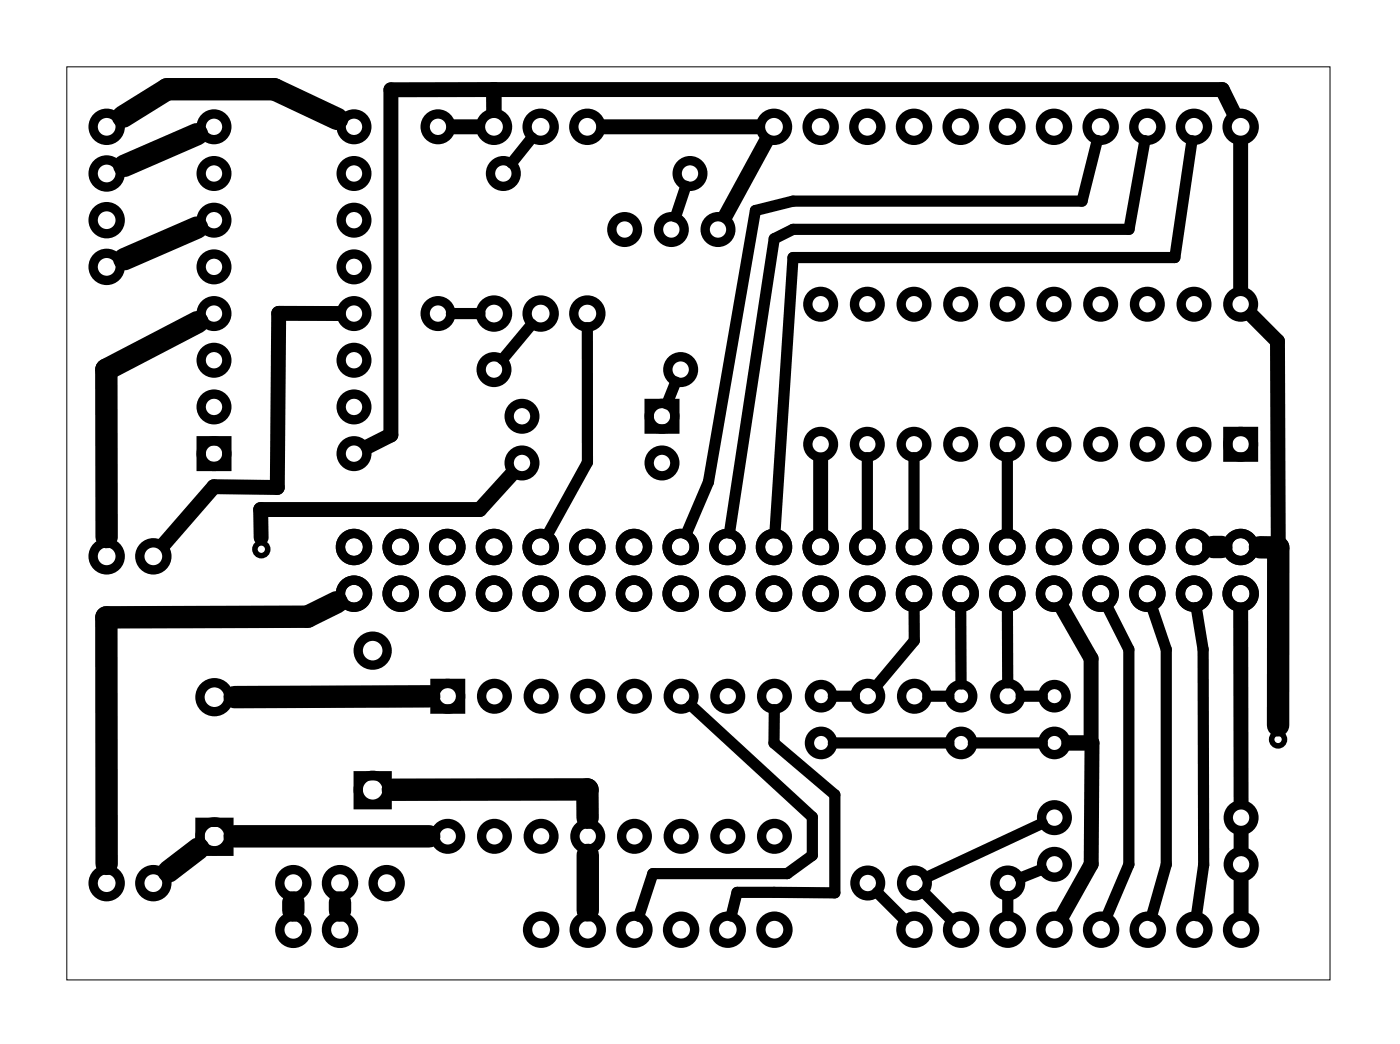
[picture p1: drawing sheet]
<svg xmlns="http://www.w3.org/2000/svg" width="76mm" height="57mm" viewBox="0 0 76 57" stroke-linecap="round" stroke-linejoin="round" font-family="sans-serif">
<path d="M3.6 3.6h68.8v49.7h-68.8z" fill="none" stroke="#000" stroke-width=".05"/>
<g fill="none" stroke="#000" stroke-width=".3">
<circle cx="14.2" cy="29.9" r=".35"/>
<circle cx="69.6" cy="40.2" r=".35"/>
</g>
<g fill="none" stroke="#000" stroke-width=".51">
<path d="M10.9 24h1.4v1.4h-1.4zM23.7 37.2h1.4v1.4h-1.4zM35.3 21.9h1.4v1.4h-1.4zM66.8 23.5h1.4v1.4h-1.4zM10.9 44.7h1.6v1.6h-1.6zM19.5 42.2h1.6v1.6h-1.6z"/>
<circle cx="5.8" cy="12" r=".74"/>
<circle cx="5.8" cy="6.9" r=".74"/>
<circle cx="5.8" cy="14.5" r=".74"/>
<circle cx="5.8" cy="9.4" r=".74"/>
<circle cx="11.6" cy="9.4" r=".7"/>
<circle cx="11.6" cy="6.9" r=".7"/>
<circle cx="11.6" cy="12" r=".7"/>
<circle cx="11.6" cy="19.6" r=".7"/>
<circle cx="11.6" cy="17.1" r=".7"/>
<circle cx="11.6" cy="14.5" r=".7"/>
<circle cx="19.3" cy="6.9" r=".7"/>
<circle cx="19.3" cy="14.5" r=".7"/>
<circle cx="19.3" cy="19.6" r=".7"/>
<circle cx="19.3" cy="12" r=".7"/>
<circle cx="19.3" cy="17.1" r=".7"/>
<circle cx="19.3" cy="9.4" r=".7"/>
<circle cx="23.8" cy="17.1" r=".7"/>
<circle cx="23.8" cy="6.9" r=".7"/>
<circle cx="26.9" cy="6.9" r=".74"/>
<circle cx="26.9" cy="17.1" r=".74"/>
<circle cx="27.4" cy="9.4" r=".7"/>
<circle cx="29.4" cy="6.9" r=".74"/>
<circle cx="29.4" cy="17.1" r=".74"/>
<circle cx="32" cy="6.9" r=".74"/>
<circle cx="32" cy="17.1" r=".74"/>
<circle cx="34" cy="12.5" r=".7"/>
<circle cx="36.5" cy="12.5" r=".7"/>
<circle cx="37.6" cy="9.4" r=".7"/>
<circle cx="39.1" cy="12.5" r=".7"/>
<circle cx="42.1" cy="6.9" r=".74"/>
<circle cx="44.7" cy="6.9" r=".74"/>
<circle cx="44.7" cy="16.6" r=".7"/>
<circle cx="47.2" cy="6.9" r=".74"/>
<circle cx="47.2" cy="16.6" r=".7"/>
<circle cx="49.7" cy="6.9" r=".74"/>
<circle cx="49.7" cy="16.6" r=".7"/>
<circle cx="52.3" cy="6.9" r=".74"/>
<circle cx="52.3" cy="16.6" r=".7"/>
<circle cx="54.8" cy="6.9" r=".74"/>
<circle cx="54.8" cy="16.6" r=".7"/>
<circle cx="57.4" cy="6.9" r=".74"/>
<circle cx="57.4" cy="16.6" r=".7"/>
<circle cx="59.9" cy="6.9" r=".74"/>
<circle cx="59.9" cy="16.6" r=".7"/>
<circle cx="62.4" cy="6.9" r=".74"/>
<circle cx="62.4" cy="16.6" r=".7"/>
<circle cx="65" cy="6.9" r=".74"/>
<circle cx="65" cy="16.6" r=".7"/>
<circle cx="67.5" cy="6.9" r=".74"/>
<circle cx="67.5" cy="16.6" r=".7"/>
<circle cx="5.8" cy="30.3" r=".74"/>
<circle cx="8.3" cy="30.3" r=".74"/>
<circle cx="11.6" cy="22.1" r=".7"/>
<circle cx="11.6" cy="24.7" r=".7"/>
<circle cx="11.7" cy="37.9" r=".79"/>
<circle cx="19.3" cy="32.3" r=".74"/>
<circle cx="19.3" cy="29.8" r=".74"/>
<circle cx="19.3" cy="22.1" r=".7"/>
<circle cx="19.3" cy="24.7" r=".7"/>
<circle cx="20.3" cy="35.4" r=".79"/>
<circle cx="21.8" cy="32.3" r=".74"/>
<circle cx="21.8" cy="29.8" r=".74"/>
<circle cx="24.3" cy="32.3" r=".74"/>
<circle cx="24.3" cy="29.8" r=".74"/>
<circle cx="24.4" cy="37.9" r=".7"/>
<circle cx="26.9" cy="32.3" r=".74"/>
<circle cx="26.9" cy="29.8" r=".74"/>
<circle cx="26.9" cy="20.1" r=".7"/>
<circle cx="26.9" cy="37.9" r=".7"/>
<circle cx="28.4" cy="22.6" r=".7"/>
<circle cx="28.4" cy="25.2" r=".7"/>
<circle cx="29.4" cy="32.3" r=".74"/>
<circle cx="29.4" cy="29.8" r=".74"/>
<circle cx="29.5" cy="37.9" r=".7"/>
<circle cx="32" cy="32.3" r=".74"/>
<circle cx="32" cy="29.8" r=".74"/>
<circle cx="32" cy="37.9" r=".7"/>
<circle cx="34.5" cy="32.3" r=".74"/>
<circle cx="34.5" cy="29.8" r=".74"/>
<circle cx="34.5" cy="37.9" r=".7"/>
<circle cx="36" cy="22.6" r=".7"/>
<circle cx="36" cy="25.2" r=".7"/>
<circle cx="37" cy="32.3" r=".74"/>
<circle cx="37" cy="29.8" r=".74"/>
<circle cx="37" cy="20.1" r=".7"/>
<circle cx="37.1" cy="37.9" r=".7"/>
<circle cx="39.6" cy="32.3" r=".74"/>
<circle cx="39.6" cy="29.8" r=".74"/>
<circle cx="39.6" cy="37.9" r=".7"/>
<circle cx="42.1" cy="29.8" r=".74"/>
<circle cx="42.1" cy="32.3" r=".74"/>
<circle cx="42.2" cy="37.9" r=".7"/>
<circle cx="44.7" cy="29.8" r=".74"/>
<circle cx="44.7" cy="32.3" r=".74"/>
<circle cx="44.7" cy="24.2" r=".7"/>
<circle cx="44.7" cy="37.9" r=".64"/>
<circle cx="47.2" cy="32.3" r=".74"/>
<circle cx="47.2" cy="29.8" r=".74"/>
<circle cx="47.2" cy="24.2" r=".7"/>
<circle cx="47.2" cy="37.9" r=".7"/>
<circle cx="49.7" cy="32.3" r=".74"/>
<circle cx="49.7" cy="29.8" r=".74"/>
<circle cx="49.7" cy="24.2" r=".7"/>
<circle cx="49.8" cy="37.9" r=".7"/>
<circle cx="52.3" cy="32.3" r=".74"/>
<circle cx="52.3" cy="29.8" r=".74"/>
<circle cx="52.3" cy="24.2" r=".7"/>
<circle cx="52.3" cy="37.9" r=".64"/>
<circle cx="54.8" cy="29.8" r=".74"/>
<circle cx="54.8" cy="32.3" r=".74"/>
<circle cx="54.8" cy="24.2" r=".7"/>
<circle cx="54.9" cy="37.9" r=".7"/>
<circle cx="57.4" cy="32.3" r=".74"/>
<circle cx="57.4" cy="29.8" r=".74"/>
<circle cx="57.4" cy="24.2" r=".7"/>
<circle cx="57.4" cy="37.9" r=".64"/>
<circle cx="59.9" cy="29.8" r=".74"/>
<circle cx="59.9" cy="32.3" r=".74"/>
<circle cx="59.9" cy="24.2" r=".7"/>
<circle cx="62.4" cy="32.3" r=".74"/>
<circle cx="62.4" cy="29.8" r=".74"/>
<circle cx="62.4" cy="24.2" r=".7"/>
<circle cx="65" cy="29.8" r=".74"/>
<circle cx="65" cy="32.3" r=".74"/>
<circle cx="65" cy="24.2" r=".7"/>
<circle cx="67.5" cy="29.8" r=".74"/>
<circle cx="67.5" cy="32.3" r=".74"/>
<circle cx="67.5" cy="24.2" r=".7"/>
<circle cx="5.8" cy="48" r=".74"/>
<circle cx="8.3" cy="48" r=".74"/>
<circle cx="11.7" cy="45.5" r=".79"/>
<circle cx="16" cy="50.6" r=".74"/>
<circle cx="16" cy="48" r=".74"/>
<circle cx="18.5" cy="50.6" r=".74"/>
<circle cx="18.5" cy="48" r=".74"/>
<circle cx="20.3" cy="43" r=".79"/>
<circle cx="21" cy="48" r=".74"/>
<circle cx="24.4" cy="45.5" r=".7"/>
<circle cx="26.9" cy="45.5" r=".7"/>
<circle cx="29.5" cy="45.5" r=".7"/>
<circle cx="29.5" cy="50.6" r=".74"/>
<circle cx="32" cy="45.5" r=".7"/>
<circle cx="32" cy="50.6" r=".74"/>
<circle cx="34.5" cy="50.6" r=".74"/>
<circle cx="34.5" cy="45.5" r=".7"/>
<circle cx="37.1" cy="50.6" r=".74"/>
<circle cx="37.1" cy="45.5" r=".7"/>
<circle cx="39.6" cy="50.6" r=".74"/>
<circle cx="39.6" cy="45.5" r=".7"/>
<circle cx="42.2" cy="50.6" r=".74"/>
<circle cx="42.2" cy="45.5" r=".7"/>
<circle cx="44.7" cy="40.4" r=".64"/>
<circle cx="47.2" cy="48" r=".7"/>
<circle cx="49.8" cy="50.6" r=".74"/>
<circle cx="49.8" cy="48" r=".7"/>
<circle cx="52.3" cy="50.6" r=".74"/>
<circle cx="52.3" cy="40.4" r=".64"/>
<circle cx="54.9" cy="50.6" r=".74"/>
<circle cx="54.9" cy="48" r=".7"/>
<circle cx="57.4" cy="50.6" r=".74"/>
<circle cx="57.4" cy="40.4" r=".64"/>
<circle cx="57.4" cy="44.5" r=".7"/>
<circle cx="57.4" cy="47" r=".7"/>
<circle cx="59.9" cy="50.6" r=".74"/>
<circle cx="62.5" cy="50.6" r=".74"/>
<circle cx="65" cy="50.6" r=".74"/>
<circle cx="67.6" cy="50.6" r=".74"/>
<circle cx="67.6" cy="47" r=".7"/>
<circle cx="67.6" cy="44.5" r=".7"/>
</g>
<g fill="none" stroke="#000" stroke-width=".61">
<path d="M24.6 17.1h1.5M28.9 17.6l-1.5 1.9M29 7.5l-1.1 1.4M32 17.8v7.4l-2.2 3.9M37.3 10.1l-.5 1.7M59.7 7.6l-.8 3.3h-15.7l-2.1 .6-2.5 14.7-1.3 2.9M62.3 7.7l-.8 4.8h-18.3l-1.1 .5-2.4 16M64.9 7.7l-1 6.3h-20.7l-1 15M36.8 20.8l-.5 1.2M37.6 38.4l6.6 6v2.1l-1.4 1h-7.3l-.7 2.4M42.1 38.6v1.8l3.3 2.8v5.4l-5.3-.1-.3 1.3M45.4 37.9h1.1"/>
<path d="M47.2 24.9v4.1M49.7 24.9v4.1M49.8 33.1v1.8l-2.1 2.4M51.6 37.9h-1.1M52.3 33.1v4.1M54.8 24.9v4.1M54.8 33.1v4.1M56.7 37.9h-1.1M60.3 33l1.1 2.3v11.7l-1.2 2.9M62.7 33l.8 2.3v11.7l-.8 2.8M65.1 33.1l.4 2.2v11.7l-.4 2.8M45.4 40.4h6.2"/>
<path d="M47.7 48.6l1.5 1.4M50.3 48.6l1.5 1.4M53 40.4h3.7M54.9 48.8v1M56.7 47.3l-1.2 .5M56.7 44.8l-6.3 2.9"/>
</g>
<g fill="none" stroke="#000" stroke-width=".81">
<path d="M18.4 17.1l-3.2-.1-.1 9.5h-3.5l-2.7 3.1M24.7 6.9h1.3M32.9 6.9h8.3M41.7 7.7l-2.2 4M67.1 6.1l-.6-1.2h-39.6v1.1v-1.1h-5.6v18.8l-1.3 .6M67.5 7.8v7.9M68.1 17.2l1.4 1.4 .1 11.2h-1.2M27.8 25.8l-1.7 1.9h-11.9v1.6M44.7 25v3.9M57.8 33.1l1.6 2.7v4.6h-1.2h1.2v6.6l-1.6 2.8M67.5 33.2v10.4M67.6 45.4v.8"/>
<path d="M67.6 47.9v1.8"/>
</g>
<g fill="none" stroke="#000" stroke-width="1.2">
<path d="M6.7 6.3l2.4-1.4h5.8l3.5 1.6M10.7 12.4l-3.9 1.7M10.7 7.3l-3.9 1.7M10.8 17.5l-5 2.6v9.1M18.3 32.8l-1.6 .8h-10.9v13.4M23.4 37.9h-10.6M66 29.8h.5M68.6 29.8h1v9.7M10.8 46.2l-1.6 1.2M12.8 45.5h10.6M16 49.1v.4M18.5 49.1v.4"/>
<path d="M21.4 43l10.6-.1v1.6M32 46.5v3"/>
</g>
</svg>
